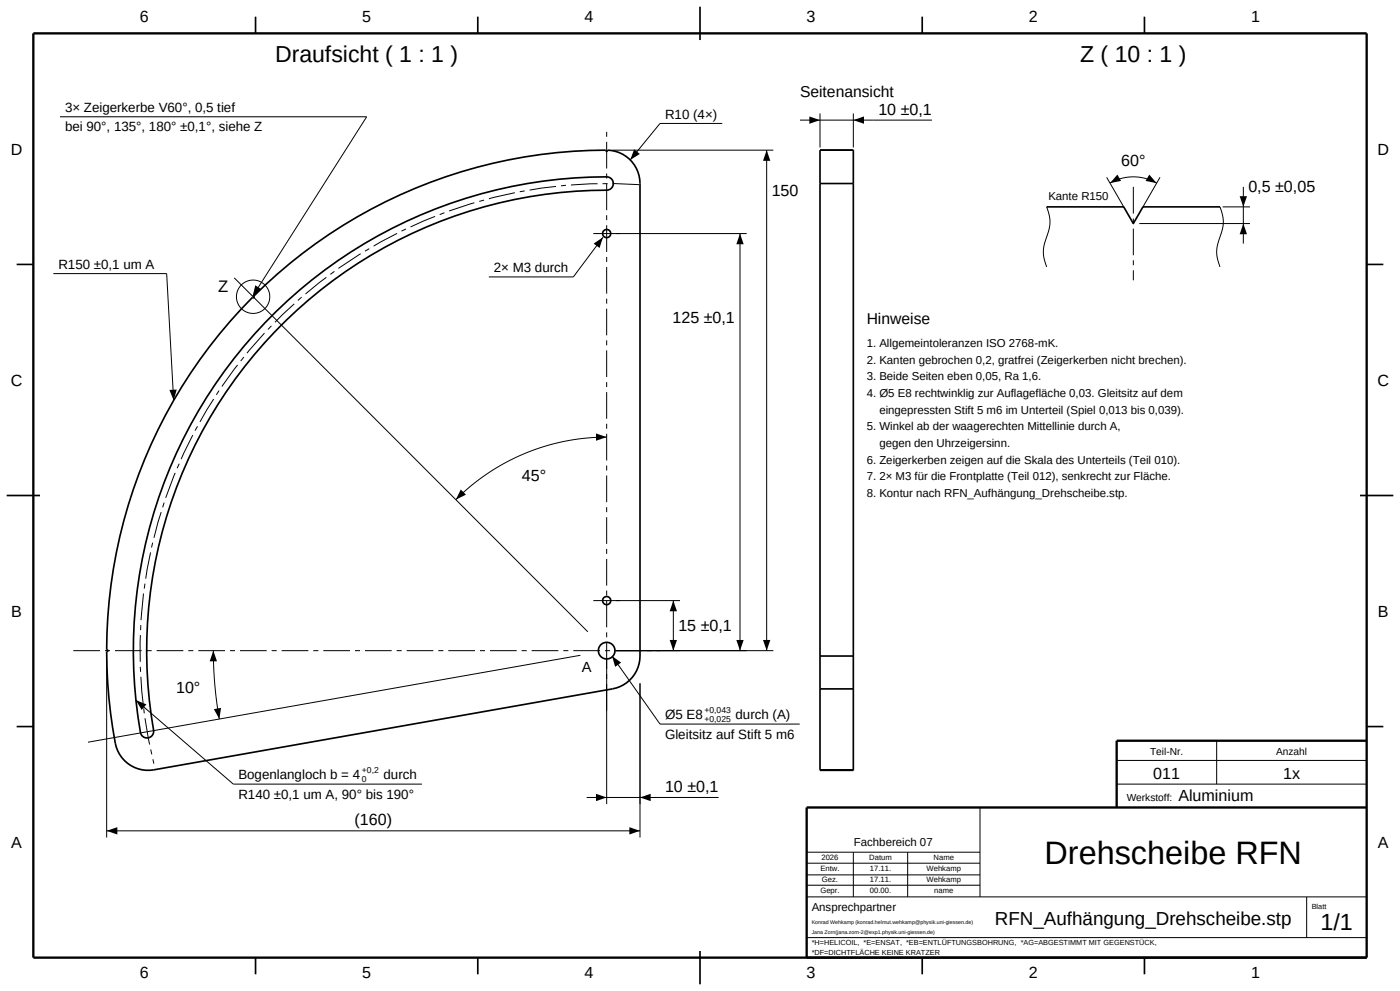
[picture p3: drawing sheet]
<svg xmlns="http://www.w3.org/2000/svg" width="420mm" height="297mm" viewBox="0 0 420 297" stroke-linecap="round" stroke-linejoin="round" font-family="sans-serif">
<defs><g id="words">
<text font-size="9.7" x="313.4" y="259">Drehscheibe RFN</text>
<text font-size="7" x="396.1" y="278.6">1/1</text>
<g font-size="6.9">
<text x="82.5" y="18.5">Draufsicht ( 1 : 1 )</text>
<text x="324" y="18.5">Z ( 10 : 1 )</text>
</g>
<text font-size="5.6" x="298.5" y="277.1">RFN_Aufhängung_Drehscheibe.stp</text>
<text font-size="5" x="65.4" y="87.4">Z</text>
<g font-size="4.8">
<text x="42" y="6.6">6</text>
<text x="108.7" y="6.6">5</text>
<text x="175.3" y="6.6">4</text>
<text x="242" y="6.6">3</text>
<text x="308.7" y="6.6">2</text>
<text x="375.3" y="6.6">1</text>
<text x="263.5" y="34.4">10 ±0,1</text>
<text x="3.3" y="46.3">D</text>
<text x="413.3" y="46.3">D</text>
<text x="336.3" y="49.7">60°</text>
<text x="231.5" y="58.7">150</text>
<text x="374.5" y="57.7">0,5 ±0,05</text>
<text x="201.7" y="96.7">125 ±0,1</text>
<text x="3.3" y="115.6">C</text>
<text x="413.3" y="115.6">C</text>
<text x="156.5" y="144">45°</text>
<text x="3.4" y="184.8">B</text>
<text x="413.4" y="184.8">B</text>
<text x="203.5" y="189.2">15 ±0,1</text>
<text x="52.8" y="207.7">10°</text>
<text x="346" y="233.4">011</text>
<text x="384.9" y="233.4">1x</text>
<text x="199.5" y="237.4">10 ±0,1</text>
<text x="353.5" y="240">Aluminium</text>
<text x="106.4" y="247.4">(160)</text>
<text x="3.4" y="254.1">A</text>
<text x="413.4" y="254.1">A</text>
<text x="42" y="293.2">6</text>
<text x="108.7" y="293.2">5</text>
<text x="175.3" y="293.2">4</text>
<text x="242" y="293.2">3</text>
<text x="308.7" y="293.2">2</text>
<text x="375.3" y="293.2">1</text>
</g>
<g font-size="4.7">
<text x="240" y="29">Seitenansicht</text>
<text x="260" y="97">Hinweise</text>
</g>
<text font-size="4.4" x="174.5" y="201.4">A</text>
<g font-size="4">
<text x="19.5" y="33.6">3× Zeigerkerbe V60°, 0,5 tief</text>
<text x="199.5" y="35.6">R10 (4×)</text>
<text x="19.5" y="39.4">bei 90°, 135°, 180° ±0,1°, siehe Z</text>
<text x="17.5" y="80.6">R150 ±0,1 um A</text>
<text x="148.2" y="81.6">2× M3 durch</text>
<text x="199.5" y="215.6">Ø5 E8</text>
<text x="220.7" y="215.6">durch (A)</text>
<text x="199.5" y="221.4">Gleitsitz auf Stift 5 m6</text>
<text x="71.5" y="233.6">Bogenlangloch b = 4</text>
<text x="115.1" y="233.6">durch</text>
<text x="71.5" y="239.4">R140 ±0,1 um A, 90° bis 190°</text>
</g>
<g font-size="3.4">
<text x="314.5" y="60">Kante R150</text>
<text x="260" y="104">1. Allgemeintoleranzen ISO 2768-mK.</text>
<text x="260" y="109">2. Kanten gebrochen 0,2, gratfrei (Zeigerkerben nicht brechen).</text>
<text x="260" y="114">3. Beide Seiten eben 0,05, Ra 1,6.</text>
<text x="260" y="119">4. Ø5 E8 rechtwinklig zur Auflagefläche 0,03. Gleitsitz auf dem</text>
<text x="263.8" y="124">eingepressten Stift 5 m6 im Unterteil (Spiel 0,013 bis 0,039).</text>
<text x="260" y="129">5. Winkel ab der waagerechten Mittellinie durch A,</text>
<text x="263.8" y="134">gegen den Uhrzeigersinn.</text>
<text x="260" y="139">6. Zeigerkerben zeigen auf die Skala des Unterteils (Teil 010).</text>
<text x="260" y="144">7. 2× M3 für die Frontplatte (Teil 012), senkrecht zur Fläche.</text>
<text x="260" y="149">8. Kontur nach RFN_Aufhängung_Drehscheibe.stp.</text>
<text x="256.2" y="253.4">Fachbereich 07</text>
<text x="243.5" y="273">Ansprechpartner</text>
</g>
<g font-size="3.1">
<text x="345" y="226.2">Teil-Nr.</text>
<text x="382.8" y="226.2">Anzahl</text>
<text x="338" y="240">Werkstoff:</text>
</g>
<g font-size="2.6">
<text x="211.3" y="213.6">+0,043</text>
<text x="211.3" y="216.5">+0,025</text>
<text x="108.6" y="231.6">+0,2</text>
<text x="108.6" y="234.5">0</text>
</g>
<g font-size="2.3">
<text x="246.4" y="257.7">2026</text>
<text x="260.8" y="257.7">Datum</text>
<text x="280.1" y="257.7">Name</text>
<text x="246.1" y="261.1">Entw.</text>
<text x="261" y="261.1">17.11.</text>
<text x="278" y="261.1">Wehkamp</text>
<text x="246.1" y="267.7">Gepr.</text>
<text x="246.6" y="264.4">Gez.</text>
<text x="261" y="264.4">17.11.</text>
<text x="261" y="267.7">00.00.</text>
<text x="278" y="264.4">Wehkamp</text>
<text x="280.3" y="267.7">name</text>
</g>
<g font-size="2.2">
<text x="393.5" y="272.4">Blatt</text>
<text x="243.5" y="283.3">*H=HELICOIL, *E=ENSAT, *EB=ENTLÜFTUNGSBOHRUNG, *AG=ABGESTIMMT MIT GEGENSTÜCK,</text>
<text x="243.5" y="286.2">*DF=DICHTFLÄCHE KEINE KRATZER</text>
</g>
<g font-size="1.6">
<text x="243.5" y="276.8">Konrad Wehkamp (konrad.helmut.wehkamp@physik.uni-giessen.de)</text>
<text x="243.5" y="279.8">Jana Zorn(jana.zorn-2@exp1.physik.uni-giessen.de)</text>
</g>
</g></defs>
<path d="M10 10h400v277h-400zM410 222h-75v20M410 242h-168v45" fill="none" stroke="#000" stroke-width=".7" stroke-linecap="butt"/>
<g fill="none" stroke="#000" stroke-width=".5">
<path d="M76.7 5v5M143.3 5v5M210 2v10M276.7 5v5M343.3 5v5M246 45v10M246 45h10M246 45h.1M246 55v141.6M246 55h10M256 45v10M256 45h.1"/>
<path d="M256 55v141.6M5 79.2h5M314 62h23.1l2.9 5 2.9-5h23.1M410 79.2h5M75.7 89.1l.6 .2-.2-.6a150 150 0 0 1 105.6-43.7l.3 .5 .3-.5a10 10 0 0 1 9.7 10v141.6a10 10 0 0 1-8.3 9.9l-137.6 24.2a10 10 0 0 1-11.5-8 150 150 0 0 1-2.6-27.4l.5-.3-.5-.3a150 150 0 0 1 43.7-105.6zM82.9 93.3a141.5 141.5 0 0 1 99.6-40.2 2 2 0 0 1 1.5 2.2 2 2 0 0 1-2 1.7 138.2 138.2 0 0 0-135.9 162.5 2.01 2.01 0 0 1-1.9 1.7 2.01 2.01 0 0 1-2-1.5 142 142 0 0 1 40.7-126.4zM2 148.5h10M408 148.5h10M246 196.6v9.9M246 196.6h10M256 196.6v9.9M5 217.7h5"/>
<path d="M246 206.5v24.2M246 206.5h10M256 206.5v24.2M410 217.7h5M246 230.7v.2h10v-.2M246 230.7h10M76.7 287v5M143.3 287v5M210 285v10M276.7 287v5M343.3 287v5"/>
<circle cx="182" cy="70" r="1.23"/>
<circle cx="182" cy="195" r="2.5"/>
<circle cx="182" cy="180" r="1.23"/>
</g>
<g fill="none" stroke="#000" stroke-width=".3">
<path d="M18 35h92l-34.2 53.8M216.7 37h-18.7l-8.9 10.9M240 36h39.6M246 34v10.2M256 34v10.2M183.8 45h48.2M230 45v150M332 53.1l5 8.7M333 54.9l3.4-1.4 3.6-.5 3.6 .5 3.4 1.4M348 53.1l-5 8.7M373 56v17M180.9 71.1l-8.9 11.9h-25.3"/>
<path d="M184.8 70h39.2M222 70v125M314 62a11.3 11.3 0 0 1-.3 9.9 10.3 10.3 0 0 0 .3 8.1M341.8 67h33.2M366 62a11.3 11.3 0 0 1-.3 9.9 10.3 10.3 0 0 0 .3 8.1M366.8 62h8.2M16 82h34l2.1 38M70.3 83.3l106 106M182 131a64 64 0 0 0-45.3 18.7M184.8 180h19.2M202 180v15M32 197.8v53.2"/>
<path d="M64 195l.4 10.3 1.4 10.2M174.1 196.4l-147.7 26M182 197.8v43.2M183.6 196.6l14.4 20.4h41.9M184.8 195h47.2M40.8 209.8l29.2 25.2h56.6M192 204.8v46.2M176 239h39.6M335 235h75M335 227.9h75M365 222v13M32 249h160"/>
<path d="M242 258.7h52M242 255.4h52M256 255.4v13.4M272.3 255.4v13.4M294 242v26.8M242 268.8h168M242 265.3h52M242 262.2h52M392 268.8v12.2M242 281h168"/>
<circle cx="75.9" cy="88.9" r="5"/>
</g>
<path d="M191.8 55.3a140 140 0 0 0-145.6 173.6M340 56v28M178 70h8M178 180h8M22 195h176M182 213v-174" fill="none" stroke="#000" stroke-width=".3" stroke-dasharray="8 1.5 1.5 1.5" stroke-linecap="butt"/>
<g fill="#000">
<path d="M242.8 34.9l3.2 1.1-3.2 1.1zM256 36l3.2-1.1v2.2zM190.2 44.8l1.7 1.3-2.8 1.8zM230 45l1.1 3.2h-2.2zM335.2 52.3l1.1 1.9-3.3 .7zM344.8 52.3l2.2 2.6-3.3-.7zM178.1 73l2.8-1.9-1 3.2zM222 70l1.1 3.2h-2.2zM373 67l1.1 3.2h-2.2zM371.9 58.8h2.2l-1.1 3.2zM76.6 85.5l1.8 1.2-2.6 2.1zM50.8 116.9l2.2-.2-.9 3.3z"/>
<path d="M178.8 129.9l3.2 1.1-3.2 1.1zM138.2 146.7l1.6 1.6-3.1 1.4zM202 180l1.1 3.2h-2.2zM64 195l1.1 3.2h-2.2zM183.6 196.6l2.7 2-1.8 1.2zM200.9 191.8h2.2l-1.1 3.2zM220.9 191.8h2.2l-1.1 3.2zM228.9 191.8h2.2l-1.1 3.2zM40.8 209.8l3.1 1.3-1.4 1.7zM64.2 212.5l2.1-.4-.5 3.4zM178.8 237.9l3.2 1.1-3.2 1.1zM192 239l3.2-1.1v2.2z"/>
<path d="M32 249l3.2-1.1v2.2zM188.8 247.9l3.2 1.1-3.2 1.1z"/>
</g>
<use href="#words"/>
</svg>
